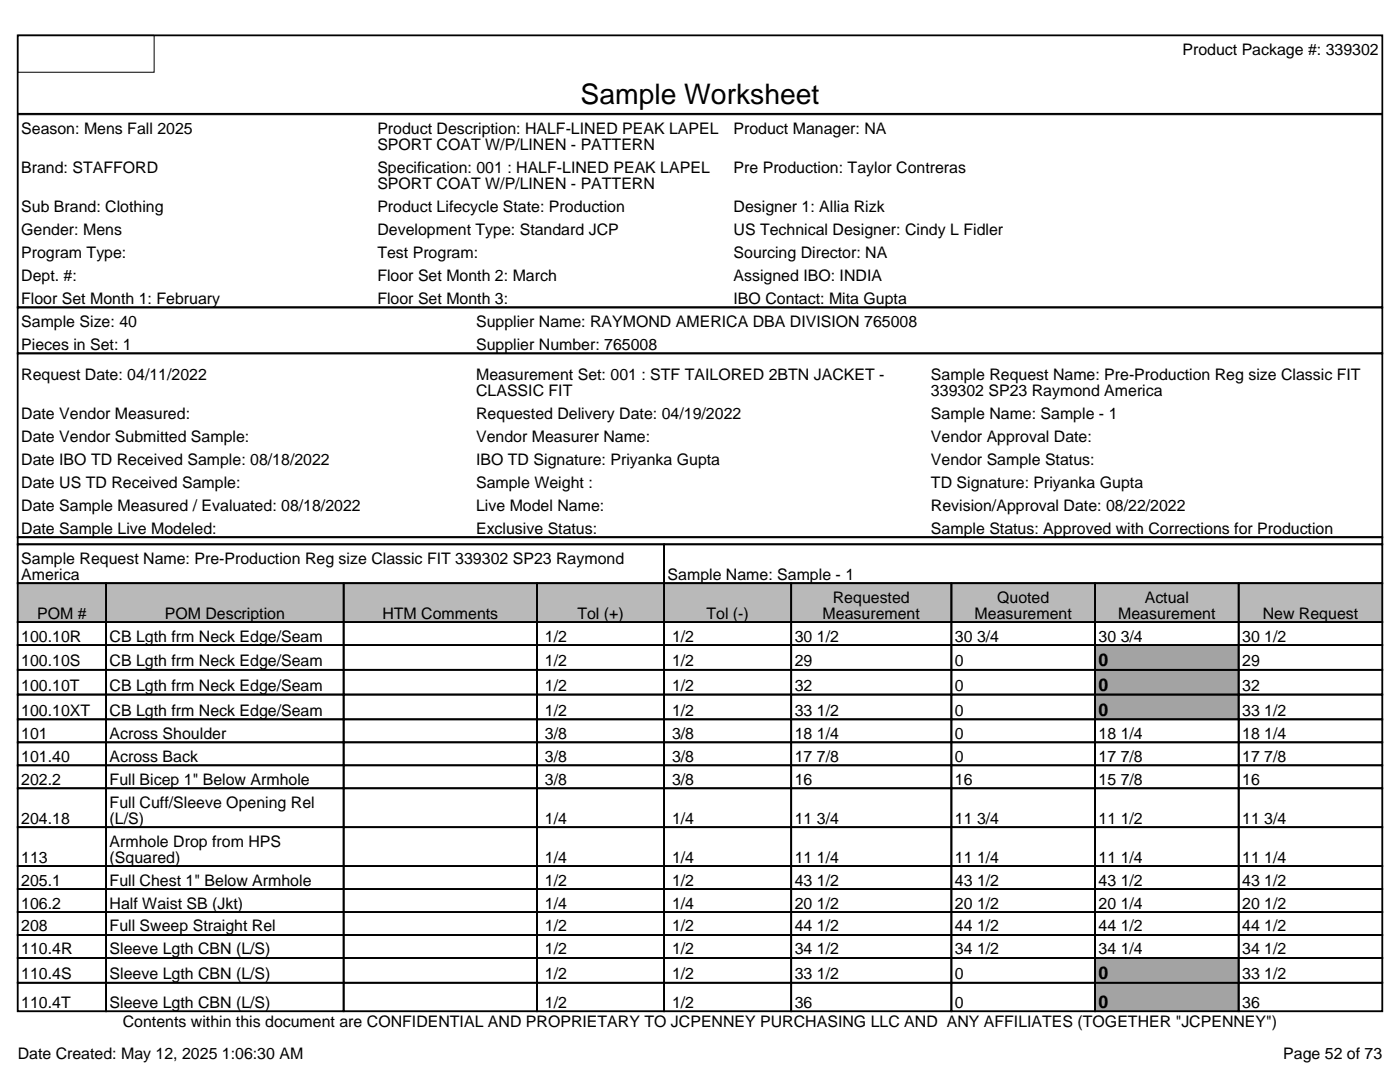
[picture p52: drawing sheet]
<svg xmlns="http://www.w3.org/2000/svg" width="279mm" height="216mm" viewBox="0 0 279 216" stroke-linecap="round" stroke-linejoin="round" font-family="sans-serif">
<defs><g id="words">
<text font-size="5.6" x="115.9" y="20.8">Sample Worksheet</text>
<g font-size="3.5">
<text x="219.2" y="133">0</text>
<text x="219.2" y="137.9">0</text>
<text x="219.2" y="142.8">0</text>
<text x="219.2" y="195.4">0</text>
<text x="219.2" y="201.1">0</text>
</g>
<g font-size="3.2">
<text x="236" y="10.9">Product Package #: 339302</text>
<text x="4.2" y="26.8">Season: Mens Fall 2025</text>
<text x="75.3" y="26.8">Product Description: HALF-LINED PEAK LAPEL</text>
<text x="75.3" y="29.9">SPORT COAT W/P/LINEN - PATTERN</text>
<text x="146.4" y="26.8">Product Manager: NA</text>
<text x="4.2" y="34.5">Brand: STAFFORD</text>
<text x="75.3" y="34.5">Specification: 001 : HALF-LINED PEAK LAPEL</text>
<text x="146.4" y="34.5">Pre Production: Taylor Contreras</text>
<text x="75.3" y="37.7">SPORT COAT W/P/LINEN - PATTERN</text>
<text x="4.2" y="42.3">Sub Brand: Clothing</text>
<text x="4.2" y="46.9">Gender: Mens</text>
<text x="75.3" y="42.3">Product Lifecycle State: Production</text>
<text x="75.3" y="46.9">Development Type: Standard JCP</text>
<text x="146.4" y="42.3">Designer 1: Allia Rizk</text>
<text x="146.4" y="46.9">US Technical Designer: Cindy L Fidler</text>
<text x="4.2" y="51.5">Program Type:</text>
<text x="75.3" y="51.5">Test Program:</text>
<text x="146.4" y="51.5">Sourcing Director: NA</text>
<text x="4.2" y="56">Dept. #:</text>
<text x="75.3" y="56">Floor Set Month 2: March</text>
<text x="146.4" y="56">Assigned IBO: INDIA</text>
<text x="4.2" y="60.6">Floor Set Month 1: February</text>
<text x="4.2" y="65.2">Sample Size: 40</text>
<text x="75.3" y="60.6">Floor Set Month 3:</text>
<text x="95" y="65.2">Supplier Name: RAYMOND AMERICA DBA DIVISION 765008</text>
<text x="146.4" y="60.6">IBO Contact: Mita Gupta</text>
<text x="4.2" y="69.8">Pieces in Set: 1</text>
<text x="95" y="69.8">Supplier Number: 765008</text>
<text x="4.2" y="75.8">Request Date: 04/11/2022</text>
<text x="95" y="75.8">Measurement Set: 001 : STF TAILORED 2BTN JACKET -</text>
<text x="185.8" y="75.8">Sample Request Name: Pre-Production Reg size Classic FIT</text>
<text x="4.2" y="83.6">Date Vendor Measured:</text>
<text x="95" y="79">CLASSIC FIT</text>
<text x="95" y="83.6">Requested Delivery Date: 04/19/2022</text>
<text x="185.8" y="79">339302 SP23 Raymond America</text>
<text x="185.8" y="83.6">Sample Name: Sample - 1</text>
<text x="4.2" y="88.1">Date Vendor Submitted Sample:</text>
<text x="95" y="88.1">Vendor Measurer Name:</text>
<text x="185.8" y="88.1">Vendor Approval Date:</text>
<text x="4.2" y="92.7">Date IBO TD Received Sample: 08/18/2022</text>
<text x="95" y="92.7">IBO TD Signature: Priyanka Gupta</text>
<text x="185.8" y="92.7">Vendor Sample Status:</text>
<text x="4.2" y="97.3">Date US TD Received Sample:</text>
<text x="4.2" y="101.9">Date Sample Measured / Evaluated: 08/18/2022</text>
<text x="95" y="97.3">Sample Weight :</text>
<text x="95" y="101.9">Live Model Name:</text>
<text x="185.8" y="97.3">TD Signature: Priyanka Gupta</text>
<text x="185.8" y="101.9">Revision/Approval Date: 08/22/2022</text>
<text x="4.2" y="106.5">Date Sample Live Modeled:</text>
<text x="95" y="106.5">Exclusive Status:</text>
<text x="185.8" y="106.5">Sample Status: Approved with Corrections for Production</text>
<text x="4.2" y="112.5">Sample Request Name: Pre-Production Reg size Classic FIT 339302 SP23 Raymond</text>
<text x="4.2" y="115.7">America</text>
<text x="133.2" y="115.7">Sample Name: Sample - 1</text>
<text x="7.4" y="123.4">POM #</text>
<text x="32.9" y="123.4">POM Description</text>
<text x="76.3" y="123.4">HTM Comments</text>
<text x="115.2" y="123.4">Tol (+)</text>
<text x="141" y="123.4">Tol (-)</text>
<text x="164.2" y="123.4">Measurement</text>
<text x="166.2" y="120.3">Requested</text>
<text x="194.5" y="123.4">Measurement</text>
<text x="199" y="120.3">Quoted</text>
<text x="223.2" y="123.4">Measurement</text>
<text x="228.5" y="120.3">Actual</text>
<text x="252" y="123.4">New Request</text>
<text x="4.2" y="128">100.10R</text>
<text x="21.9" y="128">CB Lgth frm Neck Edge/Seam</text>
<text x="108.8" y="128">1/2</text>
<text x="134.1" y="128">1/2</text>
<text x="158.6" y="128">30 1/2</text>
<text x="190.6" y="128">30 3/4</text>
<text x="219.2" y="128">30 3/4</text>
<text x="247.9" y="128">30 1/2</text>
<text x="4.2" y="133">100.10S</text>
<text x="4.2" y="137.9">100.10T</text>
<text x="21.9" y="133">CB Lgth frm Neck Edge/Seam</text>
<text x="21.9" y="137.9">CB Lgth frm Neck Edge/Seam</text>
<text x="108.8" y="133">1/2</text>
<text x="108.8" y="137.9">1/2</text>
<text x="134.1" y="133">1/2</text>
<text x="134.1" y="137.9">1/2</text>
<text x="158.6" y="133">29</text>
<text x="158.6" y="137.9">32</text>
<text x="190.6" y="133">0</text>
<text x="190.6" y="137.9">0</text>
<text x="247.9" y="133">29</text>
<text x="247.9" y="137.9">32</text>
<text x="4.2" y="142.8">100.10XT</text>
<text x="21.9" y="142.8">CB Lgth frm Neck Edge/Seam</text>
<text x="108.8" y="142.8">1/2</text>
<text x="134.1" y="142.8">1/2</text>
<text x="158.6" y="142.8">33 1/2</text>
<text x="190.6" y="142.8">0</text>
<text x="247.9" y="142.8">33 1/2</text>
<text x="4.2" y="147.4">101</text>
<text x="21.9" y="147.4">Across Shoulder</text>
<text x="108.8" y="147.4">3/8</text>
<text x="134.1" y="147.4">3/8</text>
<text x="158.6" y="147.4">18 1/4</text>
<text x="190.6" y="147.4">0</text>
<text x="219.2" y="147.4">18 1/4</text>
<text x="247.9" y="147.4">18 1/4</text>
<text x="4.2" y="152">101.40</text>
<text x="21.9" y="152">Across Back</text>
<text x="108.8" y="152">3/8</text>
<text x="134.1" y="152">3/8</text>
<text x="158.6" y="152">17 7/8</text>
<text x="190.6" y="152">0</text>
<text x="219.2" y="152">17 7/8</text>
<text x="247.9" y="152">17 7/8</text>
<text x="4.2" y="156.6">202.2</text>
<text x="21.9" y="156.6">Full Bicep 1&quot; Below Armhole</text>
<text x="21.9" y="161.2">Full Cuff/Sleeve Opening Rel</text>
<text x="108.8" y="156.6">3/8</text>
<text x="134.1" y="156.6">3/8</text>
<text x="158.6" y="156.6">16</text>
<text x="190.6" y="156.6">16</text>
<text x="219.2" y="156.6">15 7/8</text>
<text x="247.9" y="156.6">16</text>
<text x="4.2" y="164.3">204.18</text>
<text x="21.9" y="164.3">(L/S)</text>
<text x="108.8" y="164.3">1/4</text>
<text x="134.1" y="164.3">1/4</text>
<text x="158.6" y="164.3">11 3/4</text>
<text x="190.6" y="164.3">11 3/4</text>
<text x="219.2" y="164.3">11 1/2</text>
<text x="247.9" y="164.3">11 3/4</text>
<text x="4.2" y="172.1">113</text>
<text x="21.9" y="168.9">Armhole Drop from HPS</text>
<text x="21.9" y="172.1">(Squared)</text>
<text x="108.8" y="172.1">1/4</text>
<text x="134.1" y="172.1">1/4</text>
<text x="158.6" y="172.1">11 1/4</text>
<text x="190.6" y="172.1">11 1/4</text>
<text x="219.2" y="172.1">11 1/4</text>
<text x="247.9" y="172.1">11 1/4</text>
<text x="4.2" y="176.7">205.1</text>
<text x="21.9" y="176.7">Full Chest 1&quot; Below Armhole</text>
<text x="108.8" y="176.7">1/2</text>
<text x="134.1" y="176.7">1/2</text>
<text x="158.6" y="176.7">43 1/2</text>
<text x="190.6" y="176.7">43 1/2</text>
<text x="219.2" y="176.7">43 1/2</text>
<text x="247.9" y="176.7">43 1/2</text>
<text x="4.2" y="181.3">106.2</text>
<text x="4.2" y="185.9">208</text>
<text x="21.9" y="181.3">Half Waist SB (Jkt)</text>
<text x="21.9" y="185.9">Full Sweep Straight Rel</text>
<text x="108.8" y="181.3">1/4</text>
<text x="108.8" y="185.9">1/2</text>
<text x="134.1" y="181.3">1/4</text>
<text x="134.1" y="185.9">1/2</text>
<text x="158.6" y="181.3">20 1/2</text>
<text x="158.6" y="185.9">44 1/2</text>
<text x="190.6" y="181.3">20 1/2</text>
<text x="190.6" y="185.9">44 1/2</text>
<text x="219.2" y="181.3">20 1/4</text>
<text x="219.2" y="185.9">44 1/2</text>
<text x="247.9" y="181.3">20 1/2</text>
<text x="247.9" y="185.9">44 1/2</text>
<text x="4.2" y="190.5">110.4R</text>
<text x="21.9" y="190.5">Sleeve Lgth CBN (L/S)</text>
<text x="108.8" y="190.5">1/2</text>
<text x="134.1" y="190.5">1/2</text>
<text x="158.6" y="190.5">34 1/2</text>
<text x="190.6" y="190.5">34 1/2</text>
<text x="219.2" y="190.5">34 1/4</text>
<text x="247.9" y="190.5">34 1/2</text>
<text x="4.2" y="195.4">110.4S</text>
<text x="21.9" y="195.4">Sleeve Lgth CBN (L/S)</text>
<text x="108.8" y="195.4">1/2</text>
<text x="134.1" y="195.4">1/2</text>
<text x="158.6" y="195.4">33 1/2</text>
<text x="190.6" y="195.4">0</text>
<text x="247.9" y="195.4">33 1/2</text>
<text x="4.2" y="201.1">110.4T</text>
<text x="21.9" y="201.1">Sleeve Lgth CBN (L/S)</text>
<text x="108.8" y="201.1">1/2</text>
<text x="134.1" y="201.1">1/2</text>
<text x="158.6" y="201.1">36</text>
<text x="190.6" y="201.1">0</text>
<text x="247.9" y="201.1">36</text>
<text x="24.5" y="205">Contents within this document are CONFIDENTIAL AND PROPRIETARY TO JCPENNEY PURCHASING LLC AND ANY AFFILIATES (TOGETHER &quot;JCPENNEY&quot;)</text>
<text x="3.5" y="211.3">Date Created: May 12, 2025 1:06:30 AM</text>
<text x="256.1" y="211.3">Page 52 of 73</text>
</g>
</g></defs>
<g fill="#b7b9bb">
<path d="M3.5 116.4h17.7v7.7h-17.7z"/>
<path d="M21.2 116.4h47.4v7.7h-47.4z"/>
<path d="M68.6 116.4h38.6v7.7h-38.6z"/>
<path d="M107.2 116.4h25.3v7.7h-25.3z"/>
<path d="M132.5 116.4h25.4v7.7h-25.4z"/>
<path d="M157.9 116.4h32v7.7h-32z"/>
<path d="M189.9 116.4h28.6v7.7h-28.6z"/>
<path d="M218.5 116.4h28.7v7.7h-28.7z"/>
<path d="M247.2 116.4h28.7v7.7h-28.7z"/>
</g>
<g fill="#a3a3a3">
<path d="M218.5 128.7h28.7v5h-28.7z"/>
<path d="M218.5 133.7h28.7v4.9h-28.7z"/>
<path d="M218.5 138.6h28.7v4.9h-28.7z"/>
<path d="M218.5 191.2h28.7v4.9h-28.7z"/>
<path d="M218.5 196.1h28.7v5.7h-28.7z"/>
</g>
<g fill="none" stroke="#000" stroke-width=".35">
<path d="M3.5 7.1h272.4v54.2h-272.4zM3.5 22.7h272.4M3.5 61.3h272.4v9.2h-272.4zM3.5 70.5h272.4v36.7h-272.4zM3.5 107.2h272.4v1.4h-272.4zM3.5 108.6h129v7.8h-129zM3.5 116.4h17.7v7.7h-17.7zM21.2 116.4h47.4v7.7h-47.4zM68.6 116.4h38.6v7.7h-38.6zM107.2 116.4h25.3v7.7h-25.3zM132.5 108.6h143.4v7.8h-143.4zM132.5 116.4h25.4v7.7h-25.4z"/>
<path d="M157.9 116.4h32v7.7h-32zM189.9 116.4h28.6v7.7h-28.6zM218.5 116.4h28.7v7.7h-28.7zM247.2 116.4h28.7v7.7h-28.7zM3.5 124.1h17.7v4.6h-17.7zM3.5 128.7h17.7v5h-17.7zM3.5 133.7h17.7v4.9h-17.7zM3.5 138.6h17.7v4.9h-17.7zM21.2 124.1h47.4v4.6h-47.4zM21.2 128.7h47.4v5h-47.4zM21.2 133.7h47.4v4.9h-47.4zM21.2 138.6h47.4v4.9h-47.4z"/>
<path d="M68.6 124.1h38.6v4.6h-38.6zM68.6 128.7h38.6v5h-38.6zM68.6 133.7h38.6v4.9h-38.6zM68.6 138.6h38.6v4.9h-38.6zM107.2 124.1h25.3v4.6h-25.3zM107.2 128.7h25.3v5h-25.3zM107.2 133.7h25.3v4.9h-25.3zM107.2 138.6h25.3v4.9h-25.3zM132.5 124.1h25.4v4.6h-25.4zM132.5 128.7h25.4v5h-25.4zM132.5 133.7h25.4v4.9h-25.4zM132.5 138.6h25.4v4.9h-25.4z"/>
<path d="M157.9 124.1h32v4.6h-32zM157.9 128.7h32v5h-32zM157.9 133.7h32v4.9h-32zM157.9 138.6h32v4.9h-32zM189.9 124.1h28.6v4.6h-28.6zM189.9 128.7h28.6v5h-28.6zM189.9 133.7h28.6v4.9h-28.6zM189.9 138.6h28.6v4.9h-28.6zM218.5 124.1h28.7v4.6h-28.7zM218.5 128.7h28.7v5h-28.7zM218.5 133.7h28.7v4.9h-28.7zM218.5 138.6h28.7v4.9h-28.7z"/>
<path d="M247.2 124.1h28.7v4.6h-28.7zM247.2 128.7h28.7v5h-28.7zM247.2 133.7h28.7v4.9h-28.7zM247.2 138.6h28.7v4.9h-28.7zM3.5 143.5h17.7v4.6h-17.7zM3.5 148.1h17.7v4.6h-17.7zM3.5 152.7h17.7v4.6h-17.7zM3.5 157.3h17.7v7.8h-17.7zM21.2 143.5h47.4v4.6h-47.4zM21.2 148.1h47.4v4.6h-47.4zM21.2 152.7h47.4v4.6h-47.4zM21.2 157.3h47.4v7.8h-47.4z"/>
<path d="M68.6 143.5h38.6v4.6h-38.6zM68.6 148.1h38.6v4.6h-38.6zM68.6 152.7h38.6v4.6h-38.6zM68.6 157.3h38.6v7.8h-38.6zM107.2 143.5h25.3v4.6h-25.3zM107.2 148.1h25.3v4.6h-25.3zM107.2 152.7h25.3v4.6h-25.3zM107.2 157.3h25.3v7.8h-25.3zM132.5 143.5h25.4v4.6h-25.4zM132.5 148.1h25.4v4.6h-25.4zM132.5 152.7h25.4v4.6h-25.4zM132.5 157.3h25.4v7.8h-25.4z"/>
<path d="M157.9 143.5h32v4.6h-32zM157.9 148.1h32v4.6h-32zM157.9 152.7h32v4.6h-32zM157.9 157.3h32v7.8h-32zM189.9 143.5h28.6v4.6h-28.6zM189.9 148.1h28.6v4.6h-28.6zM189.9 152.7h28.6v4.6h-28.6zM189.9 157.3h28.6v7.8h-28.6zM218.5 143.5h28.7v4.6h-28.7zM218.5 148.1h28.7v4.6h-28.7zM218.5 152.7h28.7v4.6h-28.7zM218.5 157.3h28.7v7.8h-28.7z"/>
<path d="M247.2 143.5h28.7v4.6h-28.7zM247.2 148.1h28.7v4.6h-28.7zM247.2 152.7h28.7v4.6h-28.7zM247.2 157.3h28.7v7.8h-28.7zM3.5 165.1h17.7v7.7h-17.7zM3.5 172.8h17.7v4.6h-17.7zM3.5 177.4h17.7v4.6h-17.7zM21.2 165.1h47.4v7.7h-47.4zM21.2 172.8h47.4v4.6h-47.4zM21.2 177.4h47.4v4.6h-47.4zM68.6 165.1h38.6v7.7h-38.6zM68.6 172.8h38.6v4.6h-38.6z"/>
<path d="M68.6 177.4h38.6v4.6h-38.6zM107.2 165.1h25.3v7.7h-25.3zM107.2 172.8h25.3v4.6h-25.3zM107.2 177.4h25.3v4.6h-25.3zM132.5 165.1h25.4v7.7h-25.4zM132.5 172.8h25.4v4.6h-25.4zM132.5 177.4h25.4v4.6h-25.4zM157.9 165.1h32v7.7h-32zM157.9 172.8h32v4.6h-32zM157.9 177.4h32v4.6h-32zM189.9 165.1h28.6v7.7h-28.6zM189.9 172.8h28.6v4.6h-28.6z"/>
<path d="M189.9 177.4h28.6v4.6h-28.6zM218.5 165.1h28.7v7.7h-28.7zM218.5 172.8h28.7v4.6h-28.7zM218.5 177.4h28.7v4.6h-28.7zM247.2 165.1h28.7v7.7h-28.7zM247.2 172.8h28.7v4.6h-28.7zM247.2 177.4h28.7v4.6h-28.7zM3.5 182h17.7v4.6h-17.7zM3.5 186.6h17.7v4.6h-17.7zM3.5 191.2h17.7v4.9h-17.7zM3.5 196.1h17.7v5.7h-17.7zM21.2 182h47.4v4.6h-47.4z"/>
<path d="M21.2 186.6h47.4v4.6h-47.4zM21.2 191.2h47.4v4.9h-47.4zM21.2 196.1h47.4v5.7h-47.4zM68.6 182h38.6v4.6h-38.6zM68.6 186.6h38.6v4.6h-38.6zM68.6 191.2h38.6v4.9h-38.6zM68.6 196.1h38.6v5.7h-38.6zM107.2 182h25.3v4.6h-25.3zM107.2 186.6h25.3v4.6h-25.3zM107.2 191.2h25.3v4.9h-25.3zM107.2 196.1h25.3v5.7h-25.3zM132.5 182h25.4v4.6h-25.4z"/>
<path d="M132.5 186.6h25.4v4.6h-25.4zM132.5 191.2h25.4v4.9h-25.4zM132.5 196.1h25.4v5.7h-25.4zM157.9 182h32v4.6h-32zM157.9 186.6h32v4.6h-32zM157.9 191.2h32v4.9h-32zM157.9 196.1h32v5.7h-32zM189.9 182h28.6v4.6h-28.6zM189.9 186.6h28.6v4.6h-28.6zM189.9 191.2h28.6v4.9h-28.6zM189.9 196.1h28.6v5.7h-28.6zM218.5 182h28.7v4.6h-28.7z"/>
<path d="M218.5 186.6h28.7v4.6h-28.7zM218.5 191.2h28.7v4.9h-28.7zM218.5 196.1h28.7v5.7h-28.7zM247.2 182h28.7v4.6h-28.7zM247.2 186.6h28.7v4.6h-28.7zM247.2 191.2h28.7v4.9h-28.7zM247.2 196.1h28.7v5.7h-28.7z"/>
</g>
<path d="M3.5 7.1h27.3v7.3h-27.3zM3.5 22.9h272.4v38.4h-272.4zM3.5 107.2h272.4v94.6h-272.4z" fill="none" stroke="#000" stroke-width=".2"/>
<use href="#words"/>
</svg>
